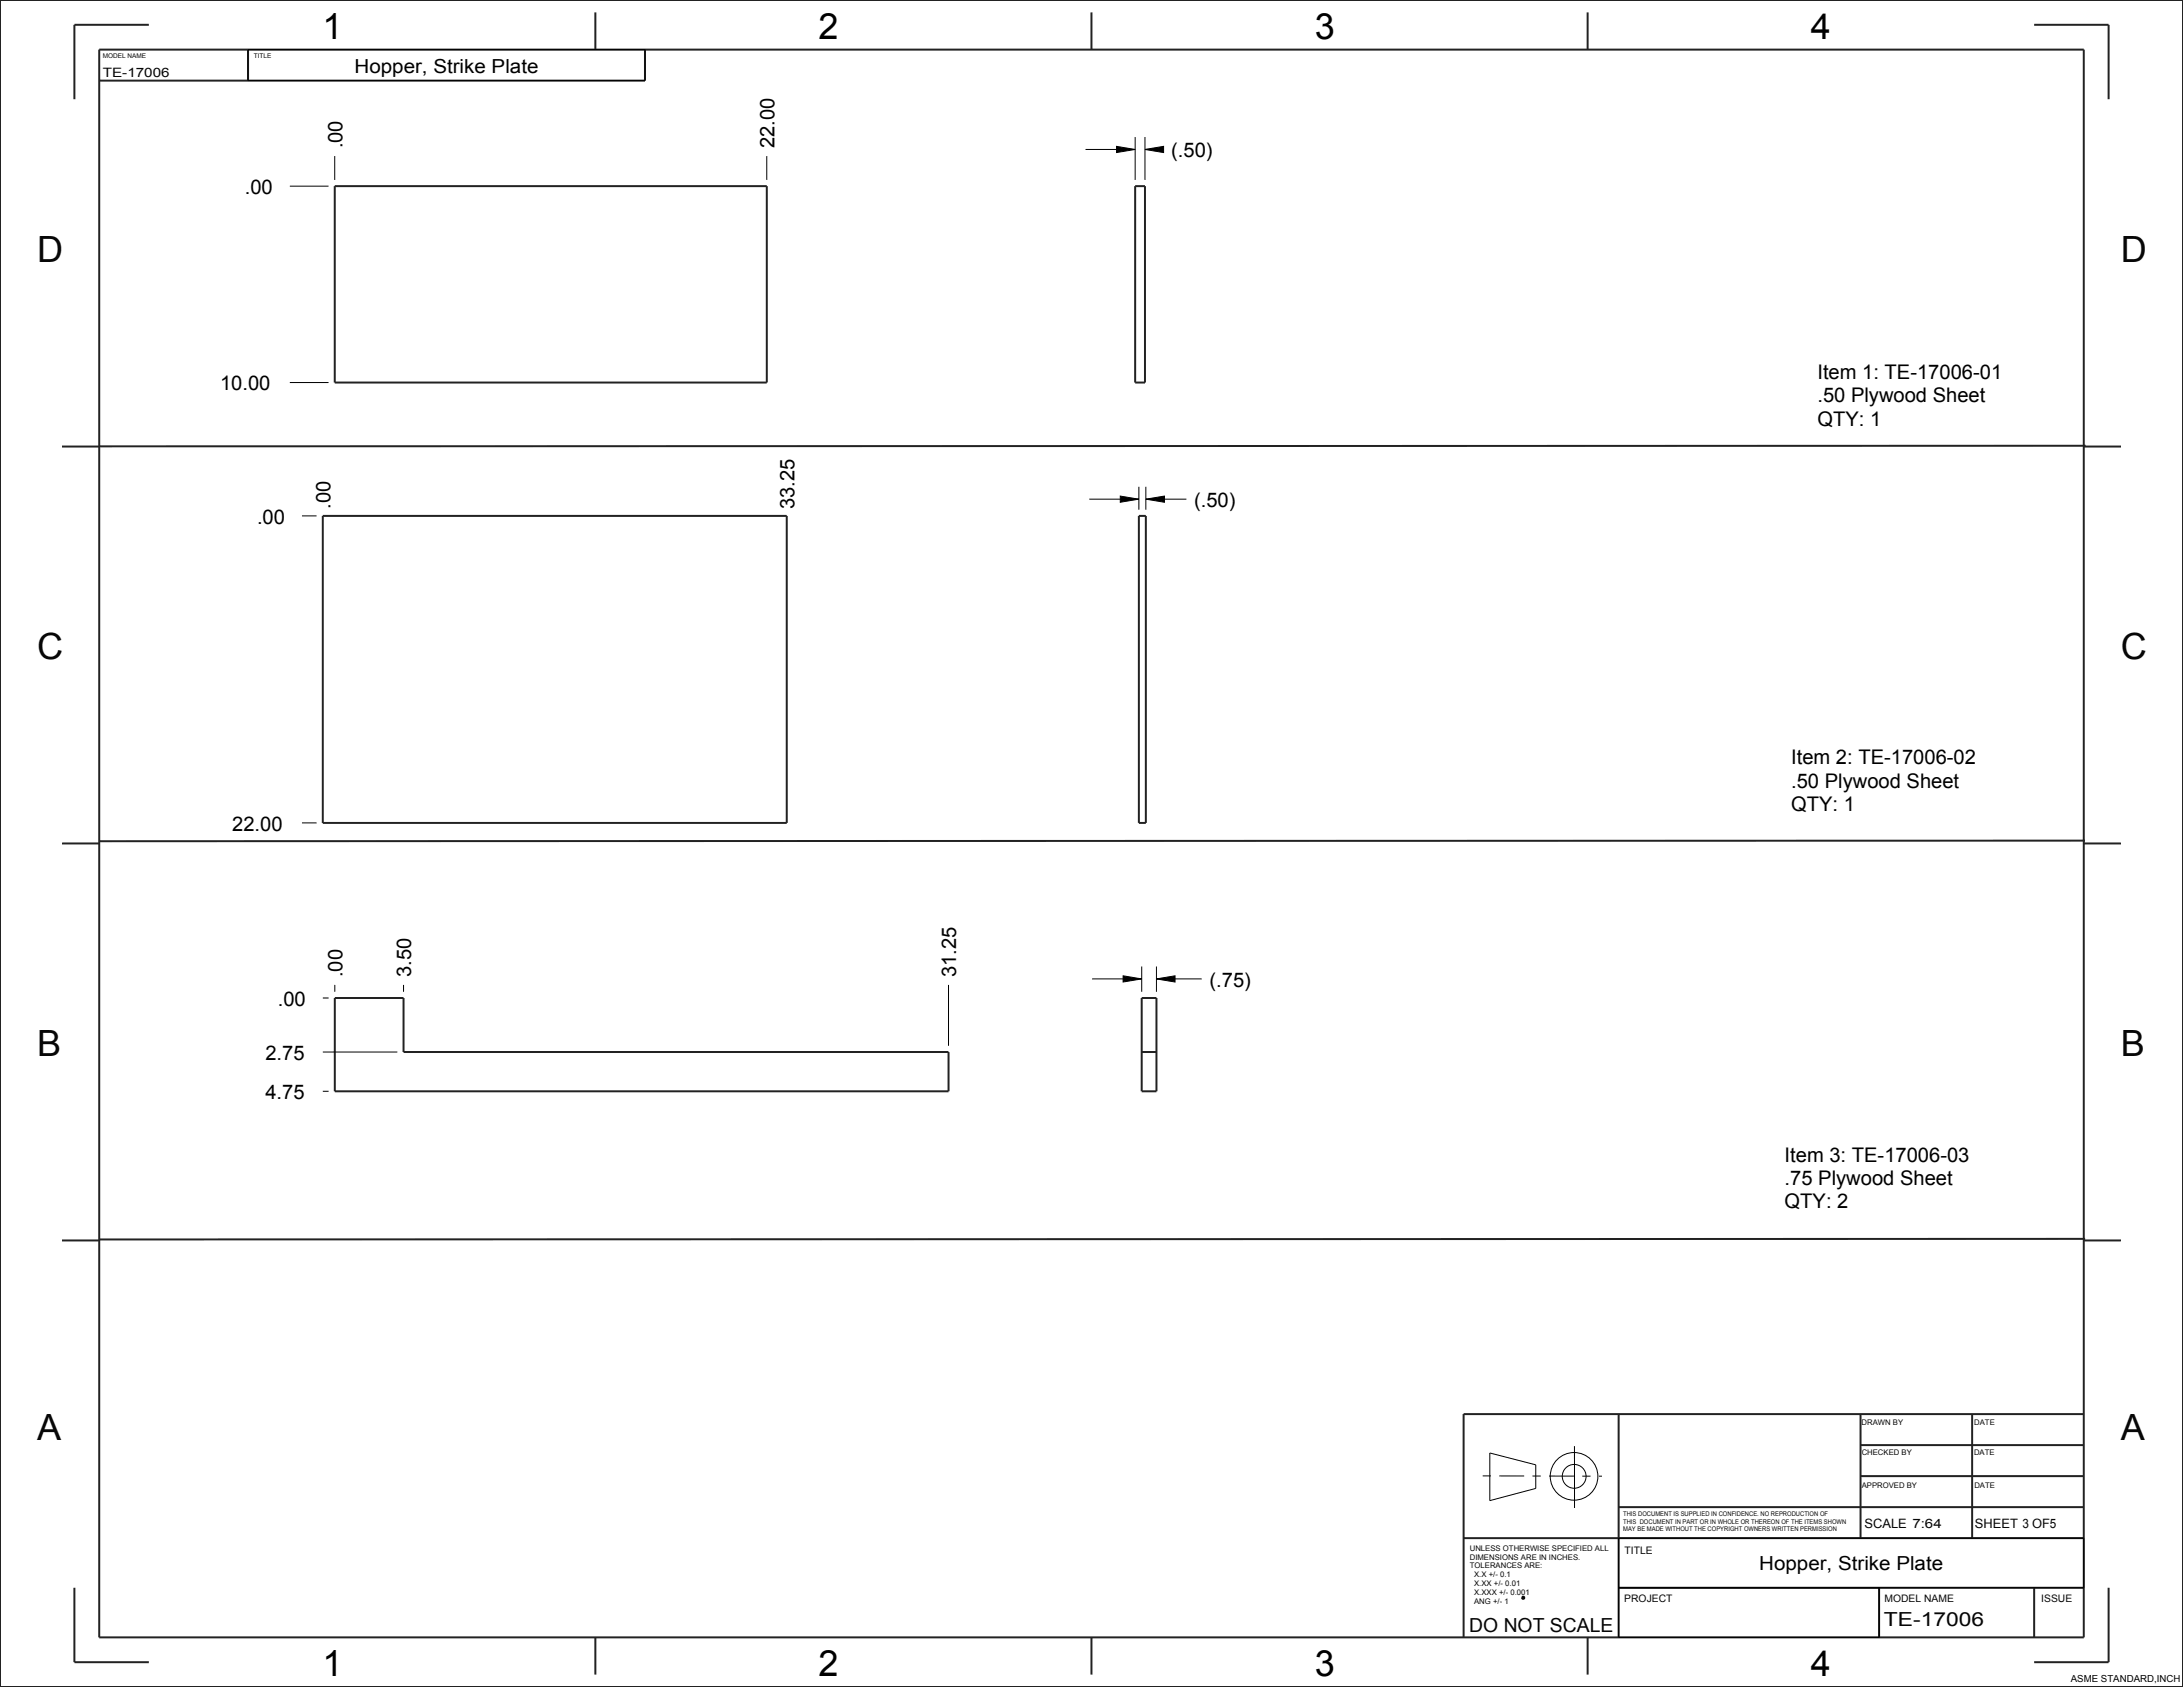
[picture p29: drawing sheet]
<svg xmlns="http://www.w3.org/2000/svg" width="559mm" height="432mm" viewBox="0 0 559 432" stroke-linecap="round" stroke-linejoin="round" font-family="sans-serif">
<defs><g id="words">
<g font-size="9.2">
<text x="82.5" y="9.9">1</text>
<text x="209.5" y="9.9">2</text>
<text x="336.5" y="9.9">3</text>
<text x="463.5" y="9.9">4</text>
<text x="82.5" y="429">1</text>
<text x="209.5" y="429">2</text>
<text x="336.5" y="429">3</text>
<text x="463.5" y="429">4</text>
</g>
<g font-size="9.2" fill="#060606">
<text x="9.5" y="67.1">D</text>
<text x="542.9" y="67.1">D</text>
<text x="9.5" y="168.7">C</text>
<text x="542.9" y="168.7">C</text>
<text x="9.5" y="270.3">B</text>
<text x="542.9" y="270.3">B</text>
<text x="9.5" y="368.7">A</text>
<text x="542.9" y="368.7">A</text>
</g>
<g font-size="5.2">
<text x="87.7" y="38" transform="rotate(-90 87.7 38)">.00</text>
<text x="198.3" y="38" transform="rotate(-90 198.3 38)">22.00</text>
<text x="299.8" y="40.2">(.50)</text>
<text x="62.7" y="49.6">.00</text>
<text x="56.3" y="99.9">10.00</text>
<text x="465.2" y="97">Item 1: TE-17006-01</text>
<text x="465.2" y="103">.50 Plywood Sheet</text>
<text x="465.2" y="108.9">QTY: 1</text>
<text x="84.6" y="130.3" transform="rotate(-90 84.6 130.3)">.00</text>
<text x="203.4" y="130.3" transform="rotate(-90 203.4 130.3)">33.25</text>
<text x="305.7" y="129.8">(.50)</text>
<text x="65.8" y="134">.00</text>
<text x="458.5" y="195.6">Item 2: TE-17006-02</text>
<text x="458.5" y="201.6">.50 Plywood Sheet</text>
<text x="458.5" y="207.5">QTY: 1</text>
<text x="59.4" y="212.6">22.00</text>
<text x="87.7" y="250.1" transform="rotate(-90 87.7 250.1)">.00</text>
<text x="105.3" y="250.1" transform="rotate(-90 105.3 250.1)">3.50</text>
<text x="244.8" y="250.1" transform="rotate(-90 244.8 250.1)">31.25</text>
<text x="71.1" y="257.4">.00</text>
<text x="309.6" y="252.5">(.75)</text>
<text x="67.9" y="271.3">2.75</text>
<text x="67.9" y="281.3">4.75</text>
<text x="456.8" y="297.4">Item 3: TE-17006-03</text>
<text x="456.8" y="303.4">.75 Plywood Sheet</text>
<text x="456.8" y="309.3">QTY: 2</text>
</g>
<g font-size="5">
<text x="90.8" y="18.6">Hopper, Strike Plate</text>
<text x="450.3" y="402">Hopper, Strike Plate</text>
</g>
<g font-size="5" fill="#060606">
<text x="376.1" y="417.6">DO NOT SCALE</text>
<text x="482.2" y="416.2">TE-17006</text>
</g>
<g font-size="3.3" fill="#060606">
<text x="26.3" y="19.8">TE-17006</text>
<text x="477.3" y="391">SCALE 7:64</text>
<text x="505.6" y="391.1">SHEET 3 OF5</text>
</g>
<g font-size="2.6" fill="#060606">
<text x="415.9" y="397.9">TITLE</text>
<text x="415.8" y="410.1">PROJECT</text>
<text x="482.4" y="410">MODEL NAME</text>
<text x="522.5" y="410.1">ISSUE</text>
</g>
<text font-size="2.5" x="530.1" y="430.5">ASME STANDARD,INCH</text>
<g font-size="2" fill="#060606">
<text x="476.5" y="364.7">DRAWN BY</text>
<text x="505.4" y="364.7">DATE</text>
<text x="476.5" y="372.5">CHECKED BY</text>
<text x="505.3" y="372.5">DATE</text>
<text x="476.6" y="380.8">APPROVED BY</text>
<text x="505.4" y="380.8">DATE</text>
<text x="376.2" y="396.9">UNLESS OTHERWISE SPECIFIED ALL</text>
<text x="376.2" y="399.2">DIMENSIONS ARE IN INCHES.</text>
<text x="376.2" y="401.5">TOLERANCES ARE:</text>
<text x="377.3" y="403.7">X.X +/- 0.1</text>
<text x="377.3" y="406">X.XX +/- 0.01</text>
<text x="377.3" y="408.3">X.XXX +/- 0.001</text>
<text x="377.3" y="410.6">ANG +/- 1</text>
</g>
<g font-size="1.7" fill="#060606">
<text x="26.3" y="14.9">MODEL NAME</text>
<text x="65" y="14.8">TITLE</text>
<text x="415.5" y="388.1">THIS DOCUMENT IS SUPPLIED IN CONFIDENCE. NO REPRODUCTION OF</text>
<text x="415.5" y="390">THIS DOCUMENT IN PART OR IN WHOLE OR THEREON OF THE ITEMS SHOWN</text>
<text x="415.5" y="391.9">MAY BE MADE WITHOUT THE COPYRIGHT OWNERS WRITTEN PERMISSION</text>
</g>
</g></defs>
<path d="M389.6 408.8l.4-.1 .2 .4-.4 .1z" fill="none" stroke="#060606" stroke-width=".51"/>
<path d="M285.8 37.5l4.8 .8-4.8 .7zM293.1 38.3l4.7-.8v1.5zM286.8 127l4.7 .8-4.7 .8zM293.3 127.8l4.8-.8v1.6zM287.5 249.8l4.8 .8-4.8 .8zM296 250.6l4.8-.8v1.6z" fill="#000"/>
<g fill="none" stroke="#000" stroke-width=".26">
<path d="M63.5 12.7h101.6v7.9h-101.6zM85.7 39.9v6.2M196.3 39.9v6.2M277.9 38.3h12.7M285.8 37.5l4.8 .8-4.8 .7zM290.6 35.1v11M293.1 38.3l4.7-.8v1.5zM293.1 35.1v11M293.1 38.3h4.7M74.2 47.6h9.9M74.2 97.9h9.9M77.3 132.1h3.7"/>
<path d="M278.8 127.8h12.7M286.8 127l4.7 .8-4.7 .8zM291.5 124.6v5.9M293.3 127.8l4.8-.8v1.6zM293.3 124.6v5.9M293.3 127.8h10.4M77.3 210.6h3.7M82.6 255.4h1.5M85.7 252.1v1.8M103.3 252.1v1.8M242.8 252.1v15.6M279.6 250.6h12.7"/>
<path d="M287.5 249.8l4.8 .8-4.8 .8zM292.3 247.4v6.5M296 250.6l4.8-.8v1.6zM296 247.4v6.5M296 250.6h11.6M82.6 279.3h1.5M82.6 269.3h19.1M381.4 371.9l11.7 3v6.1l-11.7 3.1zM403 370.2v15.8M414.3 406.4h119.1v-12.7h-119.1v25.4h66.7v-12.7"/>
<circle cx="402.9" cy="377.9" r="6.1"/>
<circle cx="403" cy="377.9" r="3"/>
</g>
<path d="M379.5 377.8h30.6" fill="none" stroke="#000" stroke-width=".26" stroke-dasharray="2.1 2.1 6.4 2.1" stroke-linecap="butt"/>
<g fill="none" stroke="#222" stroke-width=".51">
<path d="M0 0h558.8v431.8h-558.8zM25.4 12.7h508v406.4h-508zM38.1 6.3h-19.1v19.1M63.5 12.7v7.9M152.4 3.2v9.5M165.1 12.7v7.9h-139.7M279.4 3.2v9.5M406.4 3.2v9.5M520.7 6.3h19.1v19.1M85.7 47.6h110.6v50.3h-110.6zM290.6 47.6h2.5v50.3h-2.5zM15.9 114.3h9.5"/>
<path d="M533.4 114.3h9.5M533.9 114.1l-508.3 .1M82.6 132.1h118.8v78.5h-118.8zM291.5 132.1h1.8v78.5h-1.8zM15.9 215.9h9.5M533.4 215.9h9.5M533.7 215.2l-508.3 .1M85.7 255.4h17.6v13.9h139.5v10h-157.1zM292.3 255.4h3.7v23.9h-3.7zM292.3 269.3h3.7M15.9 317.5h9.5M533.4 317.5h9.5"/>
<path d="M533.7 317.1l-508.3 .1M414.3 361.9v57.2M476.3 377.8h57.1M476.3 369.9h57.1M476.3 361.9v31.8M504.8 361.9v31.8M533.4 361.9h-158.7v57.2M374.7 393.7h158.7M414.3 385.8h119.1M19 406.4v19h19.1M152.4 419.1v9.5M279.4 419.1v9.5"/>
<path d="M406.4 419.1v9.5M414.3 406.4h119.1M481 406.4v12.7M520.7 406.4v12.7M539.8 406.4v19h-19.1"/>
</g>
<use href="#words"/>
</svg>
